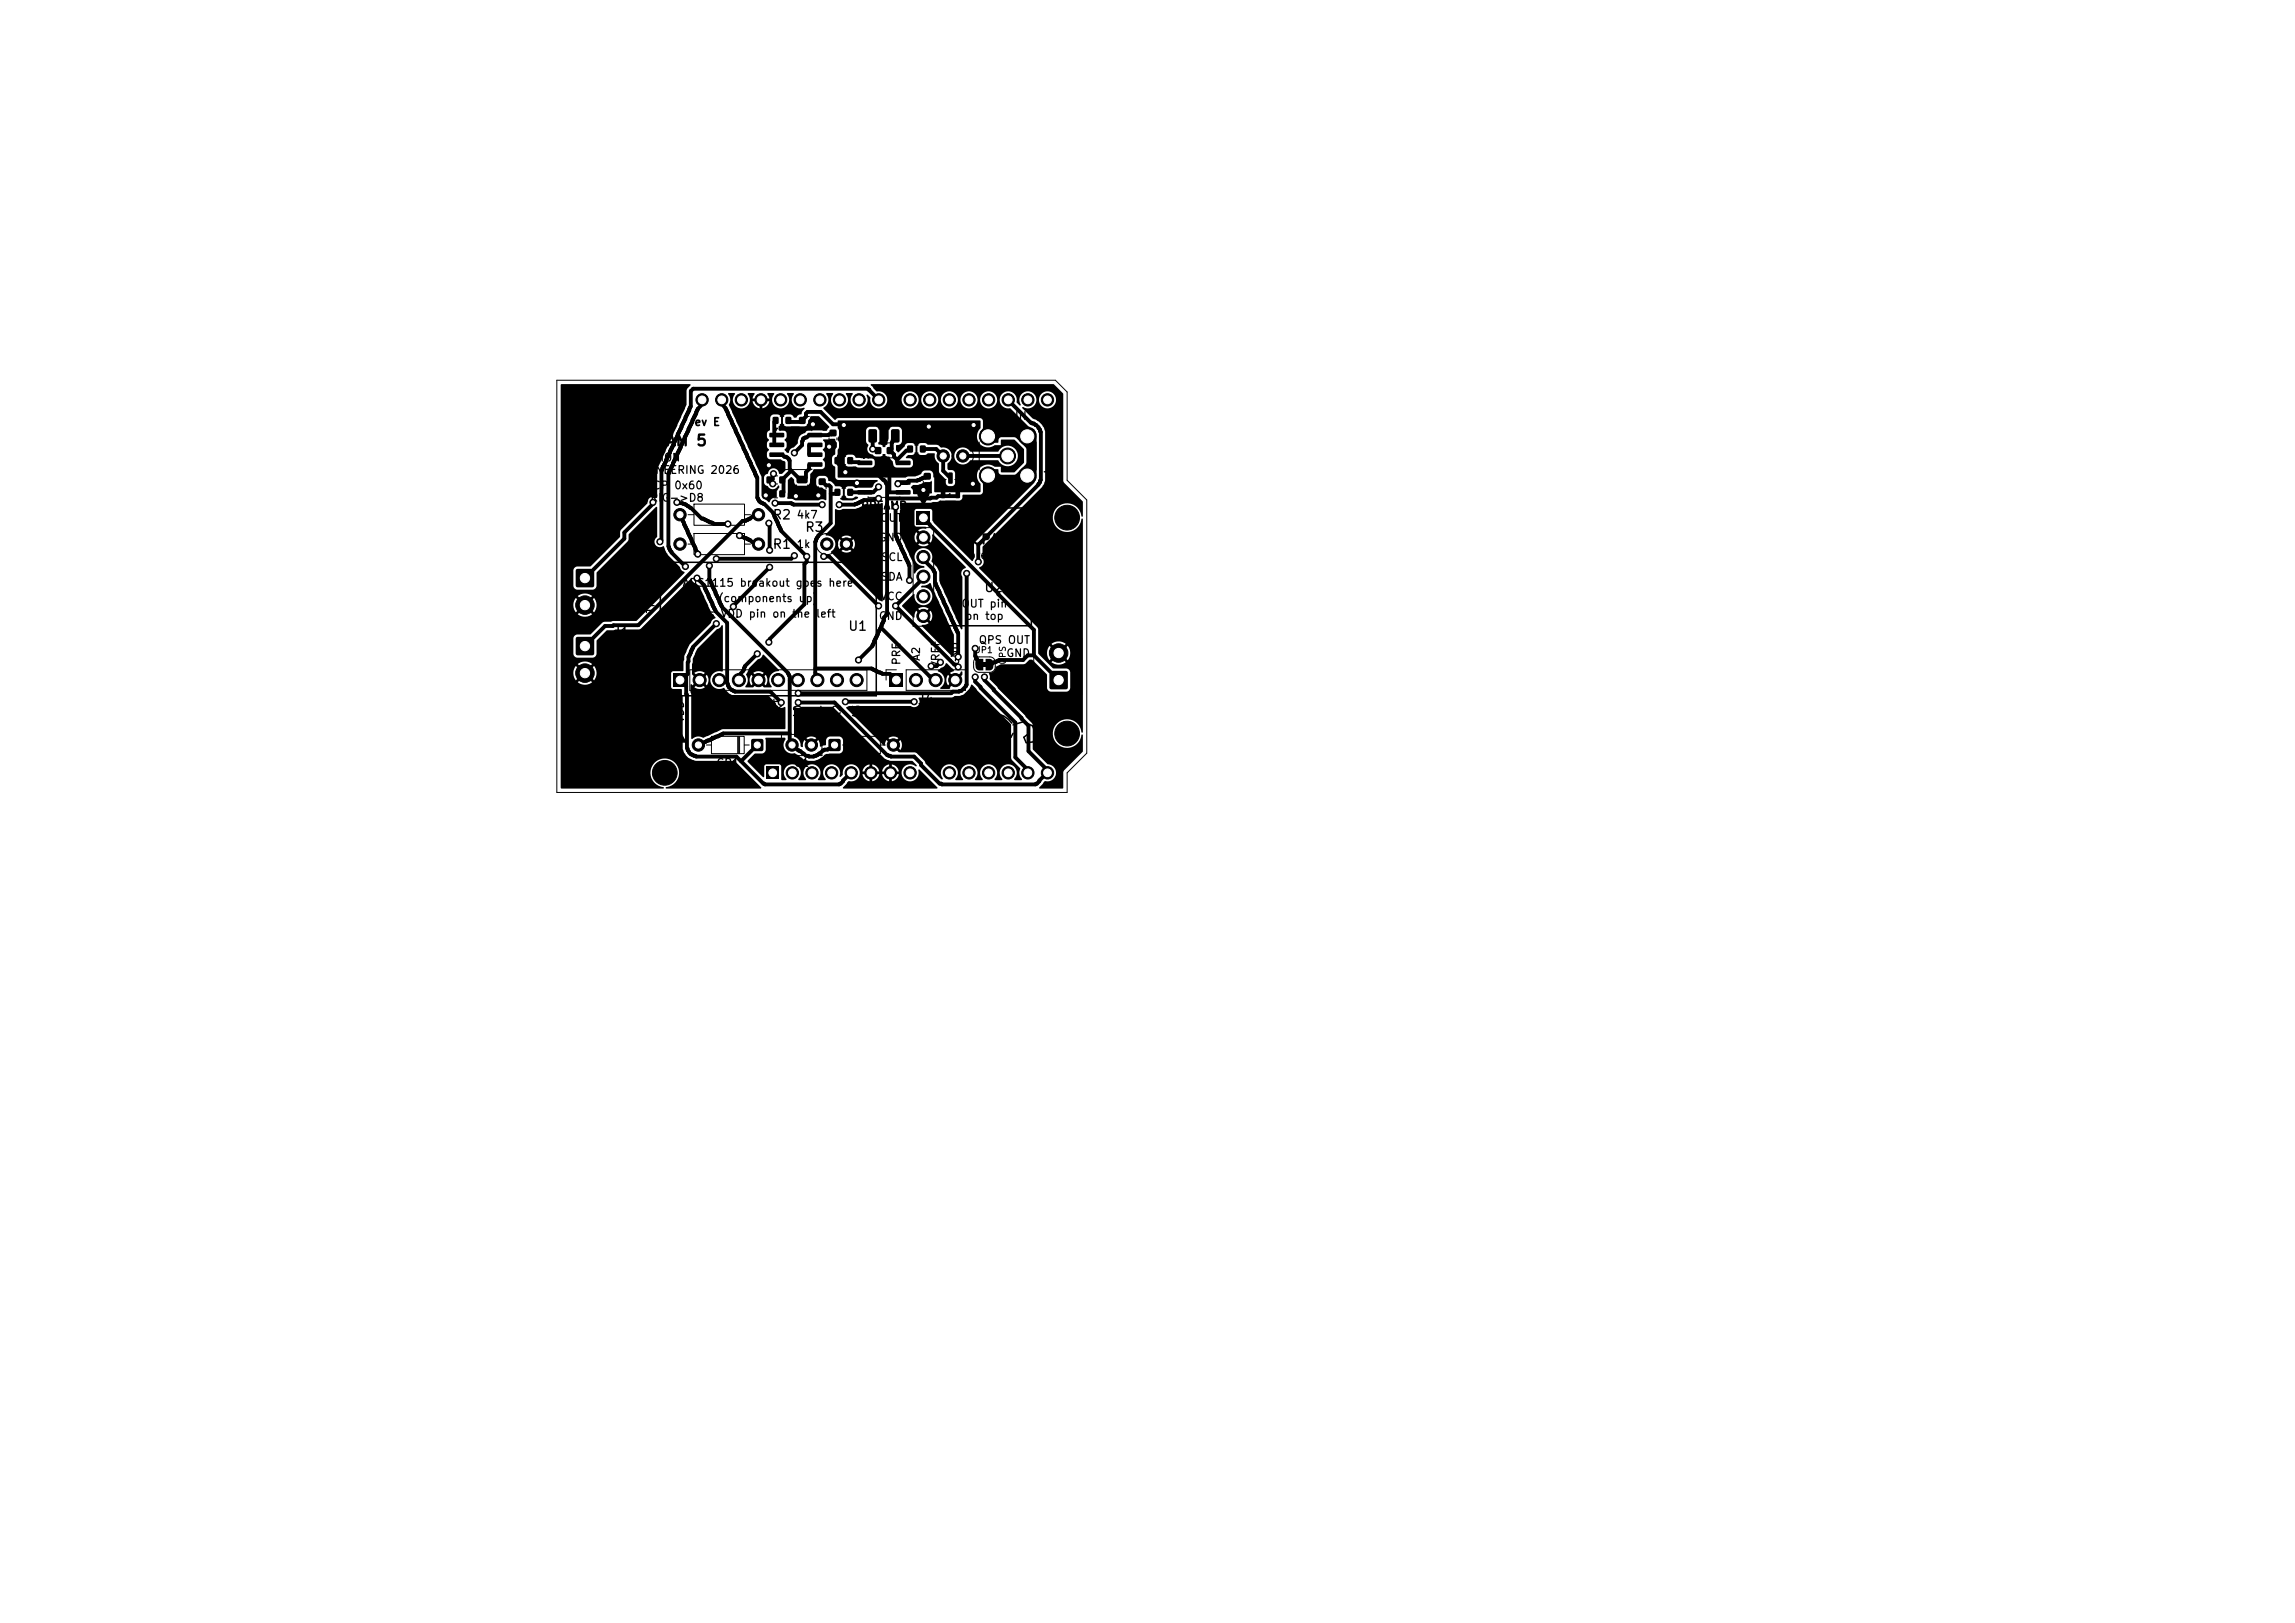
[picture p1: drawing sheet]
<svg xmlns="http://www.w3.org/2000/svg" width="297mm" height="210mm" viewBox="0 0 297 210" stroke-linecap="round" stroke-linejoin="round" font-family="sans-serif">
<defs><g id="words">
<text font-size="1.4" x="73.9" y="58.1">MIE1001 TEAM 5</text>
<g font-size="1.2">
<text x="134.9" y="61.4">J5</text>
<text x="99.9" y="71.3">R1</text>
<text x="99.9" y="67.5">R2</text>
<text x="104.1" y="69.1">R3</text>
<text x="124.3" y="70.7">MCP4725</text>
<text x="79.3" y="73.9">J3</text>
<text x="127.3" y="76.9">U2</text>
<text x="79.3" y="82.7">J1</text>
<text x="109.7" y="81.9">U1</text>
<text x="118.7" y="91.4">J4</text>
<text x="135.3" y="91.3">J2</text>
</g>
<g font-size="1">
<text x="73.8" y="55.4">simple DAQ shield</text>
<text x="74.5" y="60">DATA ACQUISITION</text>
<text x="89.2" y="55.4">rev E</text>
<text x="127.8" y="54.6">DET IN</text>
<text x="74.5" y="61.6">IMAGING ENGINEERING 2026</text>
<text x="83.3" y="63.6">MCP</text>
<text x="83.3" y="65.2">TRIG-&gt;D8</text>
<text x="87.2" y="63.6">0x60</text>
<text x="103" y="67.4">4k7</text>
<text x="103" y="71.2">1k</text>
<text x="108.1" y="69">100k</text>
<text x="111.3" y="66.2">PREAMP</text>
<text x="113.6" y="70.3">GND</text>
<text x="113.8" y="67.8">OUT</text>
<text x="88.3" y="76.2">ADS1115 breakout goes here</text>
<text x="113.8" y="77.9">VCC</text>
<text x="113.9" y="75.4">SDA</text>
<text x="113.9" y="72.8">SCL</text>
<text x="125.3" y="72.6">breakout</text>
<text x="85" y="79.5" transform="rotate(-90 85 79.5)">TRIG IN</text>
<text x="90.6" y="80.2">its VDD pin on the</text>
<text x="92.9" y="78.2">(components up)</text>
<text x="105.5" y="80.2">left</text>
<text x="113.6" y="80.5">GND</text>
<text x="124.3" y="78.9">OUT pin</text>
<text x="124.8" y="80.5">on top</text>
<text x="126.6" y="83.6">QPS OUT</text>
<text x="116.8" y="86.2" transform="rotate(-90 116.8 86.2)">PRE</text>
<text x="119.3" y="85.6" transform="rotate(-90 119.3 85.6)">A2</text>
<text x="121.8" y="86.5" transform="rotate(-90 121.8 86.5)">VREF</text>
<text x="124.4" y="86.2" transform="rotate(-90 124.4 86.2)">GND</text>
<text x="130.1" y="85.3">GND</text>
<text x="88.8" y="93.6" transform="rotate(-90 88.8 93.6)">VDD</text>
<text x="101.5" y="93.9" transform="rotate(-90 101.5 93.9)">ALRT</text>
<text x="104" y="93.1" transform="rotate(-90 104 93.1)">A0</text>
<text x="106.5" y="93.1" transform="rotate(-90 106.5 93.1)">A1</text>
<text x="107.4" y="95.4">K</text>
<text x="109.1" y="93.1" transform="rotate(-90 109.1 93.1)">A2</text>
<text x="111.6" y="93.1" transform="rotate(-90 111.6 93.1)">A3</text>
<text x="92.6" y="99.5">CR1</text>
<text x="97.4" y="99">K</text>
<text x="102.7" y="99.5">C1</text>
</g>
<g font-size=".8">
<text x="126.2" y="84.7">JP1</text>
<text x="130.4" y="88.5" transform="rotate(-90 130.4 88.5)">A2=QPS</text>
</g>
</g></defs>
<g fill="#000">
<path d="M72.6 49.7h16.8l-.6 .8v1.9l-3.7 8.3-.1 3.7a.8 .8 0 0 0-.8 0 .8 .8 0 0 0-.4 .8l-3.4 3.4-.2 .2v.7l-3.7 3.8h-1.8l-.3 .2-.2 .3v2a.53 .53 0 0 0 .5 .5h2l.3-.2 .2-.3v-1.8l4-4 .2-.2v-.7l3.6-3.5v.1v3.7a.75 .75 0 0 0-.2 1.1 .75 .75 0 0 0 1.1 .2l.6 1.1 1.5 1.6a.95 .95 0 0 0 .6 .6v.2l-6.2 6.1h-3.1l-.3 .1h-.8l-.2 .2-1.6 1.5-1.9 .1-.2 .2-.1 .2v2a.54 .54 0 0 0 .5 .5h2l.3-.2 .2-.3v-1.7l1.3-1.3h.9l.3-.1h3l.2-.2 6.5-6.4a.97 .97 0 0 0 .8 .6l.4 .5 1.1 2.5 .5 .9 .4 .5v.1a.85 .85 0 0 0-.6 .7l-2.7 2.7-.8 1.5-.1 1.9-1.3 .1-.2 .2v1.9l.2 .1 1 .1 .1 .1v.6l.1 .3 .1 6.8 .2 .4 .5 .6 .9 .5h5.1l3.4 3.4v.1h-12.3l-.1-.1 .1-.1a1.86 1.86 0 0 0 1.4-2.8 1.86 1.86 0 0 0-3.2 0 1.86 1.86 0 0 0 1.5 2.9v.1h-.1h-13.2v-15h1.6v.5l.3 .5 .7-.5 .1 .2-.5 .6a1.49 1.49 0 0 0 1.8 0l-.5-.6v-.1l.2-.1 .6 .5 .1-.1a1.49 1.49 0 0 0-.1-1.7l-.6 .5h-.1l-.1-.2 .5-.6a1.49 1.49 0 0 0-1.8 0l.5 .6-.1 .2h-.1l-.6-.5-.2 .3-.1 .5h-1.6v-8.8h1.6v.5l.3 .5 .7-.5 .1 .2-.5 .6 .1 .1a1.51 1.51 0 0 0 1.7-.1l-.5-.6v-.1l.2-.1 .6 .5 .1-.1a1.49 1.49 0 0 0-.1-1.7l-.6 .5-.2-.1v-.1l.5-.6a1.49 1.49 0 0 0-1.8 0l.5 .6-.1 .2h-.1l-.6-.5-.2 .3-.1 .5h-1.6zM94.2 50.9h.8l.1 .1a1.12 1.12 0 0 0 .1 1.5 1.12 1.12 0 0 0 1.5 0 1.12 1.12 0 0 0 .1-1.6h.1h.7l-.2 .7h.5l.1 .2-.1 .1h-.5l.1 .4 .4 .4 .4 .1v-.5h.3l.1 .5a1.09 1.09 0 0 0 .9-.9l-.6-.1v-.2h.6l-.3-.7h.8l.1 .1a1.12 1.12 0 0 0 .1 1.5 1.12 1.12 0 0 0 1.5 0 1.12 1.12 0 0 0 0-1.6h.1h.8a1.49 1.49 0 0 0-.1 1.4 1.19 1.19 0 0 0 1.5 .5v.1l-.2 .3-.2 .4a.7 .7 0 0 0-.7 .4h-.2l-.2-.2-.3-.2-.7 .1-.3 .3 .1 .9 .3 .3h1.9a.92 .92 0 0 0 .8-.2l.2-.2a.71 .71 0 0 1 .2-.7l.2-.2h1l1.3 1.4-.4 .4h-2.5l-.2 .3-.5 .3-.2 .2-.3 .5v.4l-.5 .5a.89 .89 0 0 0-.7 .7l-.2-.1-.3-.3 .3-.4v-.5l-.3-.4 .3-.4v-.6l-.4-.2h-.6v-.1v-.4l.3-.4-.1-.9-.3-.3h-.6a.49 .49 0 0 0-.4 .5l-.1 1.5-.2 .2-.2 .3 .1 .4 .2 .4-.2 .4v.5l.2 .4-.2 .4v.5l.1 .2 .2 .1h1.4l.6 .3v1.2l-.4 .4h-.3a.88 .88 0 0 0-1.1-.6l-.2 .2-.3 .4a.49 .49 0 0 0-.4 .5v.8l.4 .3a.79 .79 0 0 0 .7 .4 .79 .79 0 0 0 .7-.5l.1 .1v.2l-.3 .4v.9a.89 .89 0 0 0-.9 .6l-.9-.5-.1-.3-.1-2.6-4.2-9.2 .1-.2a1.11 1.11 0 0 0-.2-1.2zM99.6 56h1.8l.1 .1v.4l-.2 .1h-1.7v-.2zM99.6 57.3h1.8l.1 .1v.4l-.2 .1h-1.7v-.2zM99.6 58.6l1.8-.1 .1 .2v.3l-.2 .1h-1.7v-.1zM99.6 59.8h1.8l.1 .2v.3l-.2 .1h-1.7v-.1zM100 54h.7v.8h-.7zM100.2 55.4h.4l-.2 .3zM101.7 54h.7v.8h-.7zM103.4 54l.2-.1 .6 .1 .1 .2-.1 .6-.2 .1-.6-.1v-.1zM104.5 59.8h1.9v.2v.3l-.1 .1h-1.7l-.1-.1zM104.5 58.6l1.9-.1v.2v.3l-.1 .1h-1.7l-.1-.1z"/>
<path d="M104.5 57.3h1.9v.1v.4l-.1 .1h-1.7l-.1-.2zM104.5 56h1.9v.1v.4l-.1 .1h-1.7l-.1-.2zM105 54l.1-.1 .7 .1v.2v.6l-.2 .1-.6-.1-.1-.1zM108 59.2h.7v.8h-.7zM107.4 55.6h.1h.7l.1 .2-.1 .6-.1 .1-.7-.1-.1-.1zM107.4 57.2l.1-.1 .7 .1 .1 .2-.1 .6h-.1h-.7l-.1-.2zM106.5 56.9l1.5-.1 .3 .5v.5l-.2 .3v.6l-.3 .3-.1 .3v.7l.4 .4v1.3l.1 .3 .3 .1h5l.1 .1v.1l-.4 .3-.2 .3-.2 .2-2.1 .1-.4-.3h-.5a.49 .49 0 0 0-.5 .5v.7l.3 .3 .7 .1 .5-.2 .3 .1-.8 .3h-1.2l-.3-.1-.1-.1 .3-.3 .1-.2v-.7l-.2-.2-.2-.2h-.6l-.5-.5-.4-.2-.1-.4-.2-.2h-.8a.52 .52 0 0 0-.5 .5v.6l.2 .2 .2 .2h.4l.5 .3v1.2l-.1 .1h-.1a.83 .83 0 0 0-.8 0h-2.9l-.5-.2h-.6v-.1l.1-2.2 .4-.5 .4 .3v.6l.3 .2h1.3l.4-.2 .1-1.2 .4-.6 1.1-.1 .2-.1 .2-.3-.1-.4-.2-.4 .3-.4v-.5l-.3-.4 .3-.4v-.4zM109.7 59.2h.7v.8h-.7zM111 59.6h1.8l.1 .1v.4l-.1 .1h-1.8l-.1-.2zM111.6 59h.4l-.2 .3zM112.4 55.6l.8-.1 .3 .2v1.3l-.2 .3h-.7l-.2-.2v-1.3zM113.2 57.9l.2-.1 .6 .1 .1 .2-.1 .6-.1 .1-.7-.1v-.1z"/>
<path d="M114.8 57.9l.1-.1 .7 .1v.2v.6l-.2 .1-.6-.1-.1-.1zM115.9 59.6h1.9v.1v.4l-.1 .1h-1.7l-.1-.2zM115.4 55.6l.8-.1 .2 .2v1.3l-.1 .3h-.8l-.2-.2v-1.3zM117.4 57.7h.7v.8h-.7zM119.1 57.7h.7v.8h-.7zM108.4 54.4h18.4l.1 .1v.9a1.44 1.44 0 0 0-.1 2 1.44 1.44 0 0 0 1.9 .2h.8l.1-.7h1.7l1.2 1.2v1.7l-1.2 1.3h-1.7l-.1-.1v-.6h-.8a1.44 1.44 0 0 0-2 .3 1.44 1.44 0 0 0 .2 1.9l-.1 1.1h-5.8l-.1-.1v-1.8l-.1-.1-.1-.6-.3-.2h-.7a.67 .67 0 0 0-.5 .4l-.7 .3h-1l-.3 .2h-8.8v-2.5h.9v.6a.5 .5 0 0 0 .5 .5h.9l.3 .1h1.8l.4-.2v-.6l-.1-.3-.3-.1-2-.1-.2-.2-.3-.2-.7 .1-.3 .4h-.9v-1.1l.2-.4v-.6l-.2-.3v-.2l.2-.3v-.7h3.5v1.5l.3 .4a.84 .84 0 0 0 .6 1.3l.3 .2h.6l.5-.3 .3 .2 .2 .1a.34 .34 0 0 1 .4 .3l.2 .3 .1 .3a.48 .48 0 0 0 .4 .5l1.9-.1 .2-.3 .1-.4a.45 .45 0 0 0-.4-.4h-.5l-.1-.1 .3-.3h.5a.49 .49 0 0 0 .5-.5v-.6h.2v.7l.3 .3 .7 .1 .4-.2h.8l.1 .1a1.26 1.26 0 0 0 .5 1.2v1.1l.9 .9v.5l.2 .4h.6l.4-.2v-1.5a.45 .45 0 0 0-.4-.4h-.4l-.2-.1v-.7a1.38 1.38 0 0 0 .6-1.1h.3v.2a1.14 1.14 0 0 0 .9 1 1.14 1.14 0 0 0 1.2-.5h3.6a1.34 1.34 0 0 0 2 .4 1.34 1.34 0 0 0 0-2.1 1.34 1.34 0 0 0-2 .5h-3.6a1.14 1.14 0 0 0-1.2-.5 1.14 1.14 0 0 0-.9 1h-.3l-.1-.2a1.2 1.2 0 0 0-1.4-.8l-.3-.3-1.3-.1-.4-.2-.7 .1-.3 .4h-.2l-.3-.4-.7-.1a.64 .64 0 0 0-.5 .5l-.8 .7-.3-.3 .1-.6a.58 .58 0 0 0 .7-.5v-1.5l-.1-.2-.3-.2h-.9l-.3 .3-.1 1.2-.2 .8-.4 .3-.3-.2-.4-.1 .1-.4v-1.4l-.1-.2-.2-.2-1-.1-.3 .2-.1 .3h-3.5l-.2-.3zM106.9 50.9h.8l.1 .1a1.12 1.12 0 0 0 .1 1.5 1.12 1.12 0 0 0 1.5 0 1.12 1.12 0 0 0 .1-1.6h.1h.7a1.49 1.49 0 0 0-.1 1.4 1.13 1.13 0 0 0 1.6 .4 1.13 1.13 0 0 0 .3-1.6h.2l.3 .3a1.12 1.12 0 0 0 1 1.4 1.12 1.12 0 0 0 1.2-1.1h1.9v.1a1.1 1.1 0 0 0 1.2 1 1.1 1.1 0 0 0 1-1.1h.3v.1a1.1 1.1 0 0 0 1.2 1 1.1 1.1 0 0 0 1-1.1h.4v.1a1.1 1.1 0 0 0 1.1 1 1.1 1.1 0 0 0 1.1-1.1h.3v.1a1.1 1.1 0 0 0 1.2 1 1.1 1.1 0 0 0 1-1.1h.3v.1a1.1 1.1 0 0 0 1.7 .9 1.1 1.1 0 0 0 0-1.9 1.1 1.1 0 0 0-1.7 .9h-.3v-.2a1.1 1.1 0 0 0-1.2-.9 1.1 1.1 0 0 0-1 1.1h-.3l-.1-.2a1.1 1.1 0 0 0-1.1-.9 1.1 1.1 0 0 0-1 1.1h-.4v-.2a1.1 1.1 0 0 0-1.2-.9 1.1 1.1 0 0 0-1 1.1h-.3v-.2a1.1 1.1 0 0 0-1.2-.9 1.1 1.1 0 0 0-1 1.1h-1.9v-.2a1.19 1.19 0 0 0-1.4-.9l-.7-.7v-.2h23.7l1.2 1.3v11.2l.1 .3 2.4 2.4v1.9l-.1 .1-.1-.1a1.86 1.86 0 0 0-2.8-1.4 1.86 1.86 0 0 0 0 3.2 1.86 1.86 0 0 0 2.9-1.5h.1v.1v27.5l-.1 .1a1.85 1.85 0 0 0-2.6-1.6 1.85 1.85 0 0 0-.6 2.9 1.85 1.85 0 0 0 3-.4l.1-.6 .2-.1v.1v2.1l-2.5 2.6v2.2h-3.1v-.1l.6-.7 .2-.1a1.12 1.12 0 0 0 1.4-1 1.12 1.12 0 0 0-1.2-1.2l-1.8-1.9v-3.2l-.2-.2-5.4-5.7-.1-.6a.14 .14 0 0 1 0-.2 .14 .14 0 0 1 .2-.1 1.15 1.15 0 0 0 .7-.8l.7-.2h2.9l.2-.2 .5-.4h.4l1.9 1.9v1.7a.54 .54 0 0 0 .5 .5h2.1l.2-.2 .2-.3v-2l-.2-.3-.3-.2h-1.7l-1.9-1.9v-.2h1.1v.5l.3 .5 .6-.5h.1l.1 .2-.5 .6 .1 .1a1.49 1.49 0 0 0 1.7-.1l-.5-.6v-.1l.2-.1 .6 .5 .1-.1a1.49 1.49 0 0 0-.1-1.7l-.6 .5-.2-.1v-.1l.5-.6a1.49 1.49 0 0 0-1.8 0l.5 .6-.1 .2h-.1l-.6-.5-.2 .3-.1 .5h-1.1v-3l-.2-.2-4.4-4.5-3.1-3.2a.8 .8 0 0 0 .5-1.3v-1.5l7.6-7.7 .4-.7v-6.6l-.4-.7-.4-.4-.8-.5-1.3-1.4h.1l.2 .1a1.1 1.1 0 0 0 1.5-1.1h.4v.1a1.1 1.1 0 0 0 1.6 .9 1.1 1.1 0 0 0 0-1.9 1.1 1.1 0 0 0-1.6 .9h-.4v-.2a1.12 1.12 0 0 0-1.6-.8 1.12 1.12 0 0 0-.4 1.7l-.1 .1-.4-.4a1.13 1.13 0 0 0-1-1.5 1.13 1.13 0 0 0-1.2 1.3 1.13 1.13 0 0 0 1.4 1l2.3 2.2 .7 .4 .3 .6v5.7l-.2 .7-7.7 7.7-.2 .2v1.8l-.1 .4h-.2l-4.8-4.9-.2-.4v-1.2l-.2-.2h-2l-.2 .2 .1 1.9 .2 .2h1.1a.14 .14 0 0 1 .2 .1 .14 .14 0 0 1-.1 .1h-.6l-.4 .2 .4 .4-.1 .3-.5-.4a1.14 1.14 0 0 0 0 1.3l.4-.4h.1l.1 .2-.4 .5a1.14 1.14 0 0 0 1.4 0l-.4-.5 .1-.2h.1l.4 .4a1.14 1.14 0 0 0 .2-.9l.1-.2 .1 .1 4.2 4.1v.2a.75 .75 0 0 0-.5 1.2v6.6l-.1 .1-.2-.4-2.5-5.5-.1-.4-.1-1.2-.3-.5-.6-.7a1.18 1.18 0 0 0-.7-1.7 1.18 1.18 0 0 0-1.6 1 1.18 1.18 0 0 0 1.3 1.3v.1a1.41 1.41 0 0 0-1.2 .8l-.1-.1v-1l-.2-.4-1.6-3.6v-3.1a.91 .91 0 0 0 0-.9h.1h3.9l.8-.1 .4-.2h2.5l.3-.3 .1-.5h2.3l.2-.1 .1-.3v-1l-.3-.5v-1.1l.2-.3a1.13 1.13 0 0 1 1.4-.1l.7 .1 .1 .5 .2 .2h1.8l.2-.1 1.3-1.4v-1.8l-.1-.2-1.3-1.3h-1.9a.47 .47 0 0 0-.3 .6l-.1 .1h-.4a1.34 1.34 0 0 1-1.6 0l-.2-.3v-1.1l.3-.4v-1l-.1-.3-.2-.1h-18.4l-.4 .2-1.5-1.4v-.2a1.16 1.16 0 0 0 .3-1.8zM74.6 73.7l.2-.1h1.8l.2 .1 .1 .2v1.9l-.1 .1-.2 .1h-1.8l-.2-.1-.1-.1v-1.9zM99.2 61.7h.7v.8h-.7zM99.2 63.5h.7v.8h-.7zM100.9 61.7h.7v.8h-.7zM100.9 63.5h.7v.8h-.7z"/>
<path d="M103.1 61.6h.2h1.1l.1 .2v.6l-.2 .2-1.1-.1-.1-.2zM103.1 63.5h.2h1.1l.1 .2v.6l-.2 .2-1.1-.1-.1-.2zM106 61.9h.2h.6l.1 .2-.1 .6-.2 .1-.6-.1-.1-.1zM106 63.5l.2-.1 .6 .1 .1 .2-.1 .6h-.2h-.6l-.1-.2zM108 63.3h.7v.8h-.7zM109.7 63.3h.7v.8h-.7zM111 60.9h1.8l.1 .1v.4l-.1 .1h-1.8l-.1-.2zM111 62.2l1.8-.1 .1 .2v.3l-.1 .1h-1.8l-.1-.1zM111 63.4h1.8l.1 .2v.3l-.1 .1h-1.8l-.1-.1zM108.1 65.9h.1a.83 .83 0 0 0 .9 0h1.6l1.3-.6h1.2l1-.2v12.7l-.5-.1-6.2-6.3a1.33 1.33 0 0 0 .6-1.1h.3l.1 .4 .1 .3 .5-.4 .2 .2-.4 .5a1.09 1.09 0 0 0 1.3 0l-.4-.4v-.2l.2-.1 .4 .4a1.08 1.08 0 0 0 0-1.2l-.4 .4-.2-.1v-.2l.4-.4a1.09 1.09 0 0 0-1.3 0l.4 .4v.2l-.2 .1-.5-.4-.2 .5h-.3a1.21 1.21 0 0 0-1.3-1l.1-.2 1.1-1.2zM115.9 63.4h1.9v.2v.3l-.1 .1h-1.7l-.1-.1zM115.9 62.2l1.9-.1v.2v.3l-.1 .1h-1.7l-.1-.1z"/>
<path d="M115.9 60.9h1.9v.1v.4l-.1 .1h-1.7l-.1-.2zM118.6 66.2h1.8v1.7h-1.8zM118.8 64h1.4l-.7 1.3zM119.6 61.2h.1h.7l.1 .2-.1 .6-.2 .1-.6-.1-.1-.1zM119.6 62.8l.1-.1 .7 .1 .1 .2-.1 .6h-.2h-.6l-.1-.2zM118.2 76.9h.1a1.18 1.18 0 0 0 1.1 1.4 1.18 1.18 0 0 0 1.3-1.2 1.18 1.18 0 0 0-1.5-1.1l.1-.2 .5-.1 .4-.2a.18 .18 0 0 1 .3 0 .18 .18 0 0 1 0 .2l2.9 6.4v2.4l-.1 .4h-.2l-3.8-3.9 .1-.2h.4l.4-.2-.4-.4 .1-.2 .5 .4 .1-.1a1.14 1.14 0 0 0-.1-1.3l-.4 .4h-.1l-.1-.2 .4-.4-.1-.1a1.14 1.14 0 0 0-1.3 .1l.4 .5-.2 .1-.4-.4-.2 .4v.4l-.2 .1-1.5-1.5 .1-.1zM117.9 63l.3-.2h.6l.9-.4 .8-.1 .1 .1v1.4l-.5 .1h-1.9l-.1-.6-.2-.2zM121.8 63h.4l.1 .1 .1 1.2-.1 .2h-.4l-.1-.1zM122.7 61.2l.5-.1 .1 .1v1.3l-.1 .1h-.4l-.1-.1zM122.6 64.1l.3-.2v.4zM123.7 63h.4l.1 .1 .1 1.2-.1 .2h-.4l-.1-.1zM74.6 82.5l.2-.1h1.8l.2 .1 .1 .2v1.9l-.1 .1-.2 .1h-1.8l-.2-.1-.1-.1v-1.9z"/>
<path d="M88 94.7l.7 1.3h-1.4zM87.1 87.2h1.8v1.7h-1.8zM90.3 83.9l2.4-2.5 .4-.2 .3-.3h.1v5.9l-.1 .1a1.17 1.17 0 0 0-1.4 1.3 1.17 1.17 0 0 0 1.7 .8l.7 .7 .5 .3 4.5 .1 1 .9a.76 .76 0 0 0 1.2 .5v.1v2.7h-8.1l-2.4 1.2a1.4 1.4 0 0 0-1.6 .1v-.1v-5.7l-.1-.3v-.9l.1-.1 .1 .2 .5-.4 .2 .2-.4 .4 .2 .2a1.14 1.14 0 0 0 1.1-.2l-.4-.4 .1-.2h.2l.4 .4a1.14 1.14 0 0 0 0-1.4l-.5 .4-.2-.1v-.1l.4-.4a1.14 1.14 0 0 0-1.3 0l.4 .4-.2 .2-.5-.5v-1.2l.1-.8zM97.3 95.7l.1-.1 1.3 .1 .1 .2-.1 1.2-.2 .1-1.2-.1-.1-.1zM98 85.3h.1a.88 .88 0 0 0 .6-.6l2.1 2v.1a1.21 1.21 0 0 0-1.2 .7 1.21 1.21 0 0 0 .3 1.4h-.1h-.9l-.5-.5 .3-.1 .4 .4a1.14 1.14 0 0 0 0-1.4l-.4 .4-.2-.1v-.1l.3-.4a1.14 1.14 0 0 0-1.3 0l.4 .4v.1l-.2 .1-.5-.4a1.14 1.14 0 0 0 0 1.4l.5-.4 .2 .1-.4 .5h-.9l-.2-.1a1.37 1.37 0 0 0 .2-1.6l.4-.8zM99.2 99.2h1.6v1.6h-1.6zM107.3 95.7l.1-.1 1.3 .1 .1 .2-.1 1.2-.2 .1-1.2-.1-.1-.1zM102.8 91.5a1.1 1.1 0 0 0 1 0h4l6.7 6.6 .7 .4h2.8l.6 .5a.11 .11 0 0 1 0 .2 .11 .11 0 0 1-.2-.1 1.1 1.1 0 0 0-1.7 .6 1.1 1.1 0 0 0 1.1 1.4 1.1 1.1 0 0 0 1-1.4l.2-.1 2.3 2.3v.1h-12.2v-.1l.8-.8a1.1 1.1 0 0 0 1.3-1.3l1 .1-.1 .3h-.5a1.09 1.09 0 0 0 .9 .9l.1-.6 .3 .1v.5l.4-.2 .3-.3 .2-.4h-.6l.1-.4 1.4 .1v.3h-.5a1.09 1.09 0 0 0 .9 .9v-.6l.3 .1v.5l.6-.3 .2-.2 .1-.4h-.5v-.3l.5-.1a1.09 1.09 0 0 0-.9-.9v.5l-.1 .1-.2-.1v-.5l-.3 .1a1.09 1.09 0 0 0-.6 .8h-.4v-.1a1.09 1.09 0 0 0-.9-.8v.5l-.1 .1-.3-.1v-.5l-.2 .1a1.09 1.09 0 0 0-.7 .8h-.4v-.1a1.13 1.13 0 0 0-1.3-.8 1.13 1.13 0 0 0-.9 1.4l-.2 .2h-.2a1.12 1.12 0 0 0-1.2-1.6 1.12 1.12 0 0 0-.5 2h-.1h-.9l-.1-.1a1.12 1.12 0 0 0 0-1.6 1.12 1.12 0 0 0-1.6 .1 1.12 1.12 0 0 0 .1 1.6h-.1h-.8l-.1-.1a1.12 1.12 0 0 0 0-1.6 1.12 1.12 0 0 0-1.6 .1 1.12 1.12 0 0 0 .1 1.6h-.1h-.6v-1.7l-.1-.3h-2l-.1 .2v1.4l-.1 .1-2.1-2.1 1-1h1l.2-.2 .2-.3v-1.5h2.4l.1 .1a1.6 1.6 0 0 0 0 1.4 1.11 1.11 0 0 0 1.2 .5l.9 .5a1.37 1.37 0 0 0 .9 .5h.8l.4-.2 1.1-.7 1.7-.1 .3-.2 .2-.3v-1.2l-.2-.3-.3-.2h-1.2l-.3 .2a.94 .94 0 0 0-.2 .8v.1l-.7 .2-.3-.8-.5 .4-.2-.2 .4-.5a1.09 1.09 0 0 0-1.2 0l.4 .5-.2 .2-.5-.4-.2 .3v.6l-.3-.1a1.46 1.46 0 0 0-.8-1.3zM115.1 87.2h1.7v1.7h-1.7zM121.4 86.7l.4-.3a.88 .88 0 0 0 .6-.6l.9 .7 .1 .2v.2l-.5 .2 .4 .4-.1 .2h-.1l-.4-.4a1.13 1.13 0 0 0 0 1.4l.4-.4 .2 .1-.4 .7h-1.1l-.1-.1a1.23 1.23 0 0 0 .5-1.2 1.23 1.23 0 0 0-.8-1zM124.3 86.9h.2v.4l-.4 .4-.2-.2 .4-.4zM109.5 91.5l.4-.1h7.9a.74 .74 0 0 0 1-.1 .74 .74 0 0 0 .1-1h.1h4.2l.4-.2h.6l.5-.3 .7-.7 .3-.5h.1l5 5.1v4.4l.2 .2 1 1.1a1.38 1.38 0 0 0 .3 1.5h-.1h-.9l-.1-.1a1.12 1.12 0 0 0 0-1.6 1.12 1.12 0 0 0-1.6 .1 1.12 1.12 0 0 0 .1 1.6h-.1h-.8l-.1-.1a1.12 1.12 0 0 0 0-1.6 1.12 1.12 0 0 0-1.6 .1 1.12 1.12 0 0 0 .1 1.6h-.1h-.8l-.1-.1a1.12 1.12 0 0 0-.1-1.6 1.12 1.12 0 0 0-1.6 .1 1.12 1.12 0 0 0 .1 1.6h-.1h-.8l-.1-.1a1.12 1.12 0 0 0 0-1.6 1.12 1.12 0 0 0-1.6 0 1.12 1.12 0 0 0 0 1.6h-.2l-2-2-.2-.3-1-1-.2-.2h-2.1l-.5-.5 .2-.2 .5 .4h.1a1.09 1.09 0 0 0-.1-1.2l-.5 .4-.1-.1-.1-.2 .5-.4a1.09 1.09 0 0 0-1.3 0l.4 .5-.2 .2-.5-.4-.2 .6-.1 .1-4.9-4.8z"/>
<path d="M126.4 85.4l.3-.1h.5v1.5l-.5-.1-.3-.1-.2-.3 .1-.6zM127.2 85.7h.4v.6h-.4zM127.5 85.3h.7l.3 .3v.7l-.1 .3-.2 .1-.7 .1zM135.9 86.9l.1-.1h1.9l.2 .1 .1 .2v1.9l-.1 .1-.2 .1h-1.9l-.1-.1-.1-.1v-1.9z"/>
</g>
<g fill="#000" stroke="#000" stroke-width=".13">
<circle cx="90.9" cy="51.7" r=".8"/>
<circle cx="93.4" cy="51.7" r=".8"/>
<circle cx="95.9" cy="51.7" r=".8"/>
<circle cx="98.5" cy="51.7" r=".8"/>
<circle cx="101" cy="51.7" r=".8"/>
<circle cx="102.8" cy="58.6" r=".4"/>
<circle cx="103.6" cy="51.7" r=".8"/>
<circle cx="105.2" cy="54.9" r=".4"/>
<circle cx="106.1" cy="51.7" r=".8"/>
<circle cx="107.3" cy="57.8" r=".4"/>
<circle cx="108.6" cy="51.7" r=".8"/>
<circle cx="109.2" cy="55" r=".4"/>
<circle cx="111.2" cy="51.7" r=".8"/>
<circle cx="112.9" cy="58.1" r=".4"/>
<circle cx="113.7" cy="51.7" r=".8"/>
<circle cx="117.8" cy="51.7" r=".8"/>
<circle cx="120.2" cy="55.2" r=".4"/>
<circle cx="120.3" cy="51.7" r=".8"/>
<circle cx="122.1" cy="59" r=".8"/>
<circle cx="122.9" cy="51.7" r=".8"/>
<circle cx="124.6" cy="59" r=".8"/>
<circle cx="125.4" cy="51.7" r=".8"/>
<circle cx="126" cy="55" r=".4"/>
<circle cx="127.9" cy="56.5" r="1.13"/>
<circle cx="127.9" cy="51.7" r=".8"/>
<circle cx="130.4" cy="59" r="1.03"/>
<circle cx="130.5" cy="51.7" r=".8"/>
<circle cx="132.9" cy="56.5" r="1.13"/>
<circle cx="133" cy="51.7" r=".8"/>
<circle cx="135.6" cy="51.7" r=".8"/>
<circle cx="75.7" cy="78.3" r="1.2"/>
<circle cx="84.5" cy="65" r=".4"/>
<circle cx="85.4" cy="70.1" r=".4"/>
<circle cx="87.6" cy="65" r=".4"/>
<circle cx="88" cy="70.4" r=".8"/>
<circle cx="88" cy="66.6" r=".8"/>
<circle cx="88.7" cy="73.3" r=".4"/>
<circle cx="90.2" cy="74.8" r=".4"/>
<circle cx="90.3" cy="71.7" r=".4"/>
<circle cx="91.8" cy="73.2" r=".4"/>
<circle cx="92.7" cy="72.3" r=".4"/>
<circle cx="94.2" cy="67.8" r=".4"/>
<circle cx="94.9" cy="78.5" r=".4"/>
<circle cx="95.7" cy="69.3" r=".4"/>
<circle cx="98.2" cy="70.4" r=".8"/>
<circle cx="98.2" cy="66.6" r=".8"/>
<circle cx="99.1" cy="64.1" r=".4"/>
<circle cx="99.5" cy="67.7" r=".4"/>
<circle cx="99.5" cy="60.2" r=".4"/>
<circle cx="99.6" cy="73.4" r=".4"/>
<circle cx="99.6" cy="71.2" r=".4"/>
<circle cx="100" cy="62.6" r=".4"/>
<circle cx="100.1" cy="61.3" r=".4"/>
<circle cx="100.3" cy="65.1" r=".4"/>
<circle cx="102.8" cy="71.9" r=".4"/>
<circle cx="103" cy="64.2" r=".4"/>
<circle cx="104.4" cy="72" r=".4"/>
<circle cx="105.9" cy="64.1" r=".4"/>
<circle cx="106.4" cy="65.3" r=".4"/>
<circle cx="106.6" cy="72" r=".4"/>
<circle cx="107" cy="70.4" r=".8"/>
<circle cx="108.6" cy="65.3" r=".4"/>
<circle cx="109.4" cy="61.1" r=".4"/>
<circle cx="109.5" cy="70.4" r=".8"/>
<circle cx="110.9" cy="62.5" r=".4"/>
<circle cx="113.7" cy="63" r=".4"/>
<circle cx="113.7" cy="78.4" r=".4"/>
<circle cx="113.7" cy="64.5" r=".4"/>
<circle cx="115.9" cy="78.4" r=".4"/>
<circle cx="115.9" cy="65.6" r=".4"/>
<circle cx="116.2" cy="62.6" r=".4"/>
<circle cx="117.7" cy="75.1" r=".4"/>
<circle cx="119.5" cy="77.2" r=".85"/>
<circle cx="119.5" cy="72.1" r=".85"/>
<circle cx="119.5" cy="74.6" r=".85"/>
<circle cx="119.5" cy="79.7" r=".85"/>
<circle cx="119.5" cy="69.5" r=".85"/>
<circle cx="119.5" cy="63.4" r=".4"/>
<circle cx="125.1" cy="74.2" r=".4"/>
<circle cx="125.9" cy="62.6" r=".4"/>
<circle cx="126.6" cy="72.7" r=".4"/>
<circle cx="127.9" cy="61.5" r="1.13"/>
<circle cx="132.9" cy="61.5" r="1.13"/>
<circle cx="138.1" cy="67" r="1.6"/>
<circle cx="75.7" cy="87.1" r="1.2"/>
<circle cx="90.4" cy="96.4" r=".8"/>
<circle cx="90.5" cy="88" r=".85"/>
<circle cx="92.7" cy="80.7" r=".4"/>
<circle cx="93.1" cy="88" r=".85"/>
<circle cx="95.6" cy="88" r=".85"/>
<circle cx="98" cy="84.6" r=".4"/>
<circle cx="98.2" cy="88" r=".85"/>
<circle cx="99.5" cy="83.1" r=".4"/>
<circle cx="100.7" cy="88" r=".85"/>
<circle cx="101.1" cy="90.9" r=".4"/>
<circle cx="102.5" cy="96.4" r=".8"/>
<circle cx="102.5" cy="100" r=".8"/>
<circle cx="103.2" cy="88" r=".85"/>
<circle cx="103.3" cy="89.7" r=".4"/>
<circle cx="103.3" cy="90.9" r=".4"/>
<circle cx="105" cy="96.4" r=".8"/>
<circle cx="105.1" cy="100" r=".8"/>
<circle cx="105.8" cy="88" r=".85"/>
<circle cx="107.6" cy="100" r=".8"/>
<circle cx="108.3" cy="88" r=".85"/>
<circle cx="109.4" cy="90.8" r=".4"/>
<circle cx="110.2" cy="100" r=".8"/>
<circle cx="110.9" cy="88" r=".85"/>
<circle cx="111.1" cy="85.4" r=".4"/>
<circle cx="112.7" cy="100" r=".8"/>
<circle cx="115.2" cy="100" r=".8"/>
<circle cx="115.6" cy="96.4" r=".8"/>
<circle cx="117.8" cy="100" r=".8"/>
<circle cx="118.3" cy="90.8" r=".4"/>
<circle cx="118.5" cy="88" r=".85"/>
<circle cx="119.4" cy="93.8" r=".4"/>
<circle cx="120.5" cy="86.2" r=".4"/>
<circle cx="121.1" cy="88" r=".85"/>
<circle cx="121.6" cy="93.2" r=".32"/>
<circle cx="121.7" cy="85.7" r=".4"/>
<circle cx="122.9" cy="100" r=".8"/>
<circle cx="123.6" cy="88" r=".85"/>
<circle cx="124" cy="85" r=".4"/>
<circle cx="124" cy="86.3" r=".4"/>
<circle cx="125.4" cy="100" r=".8"/>
<circle cx="126.2" cy="83.9" r=".4"/>
<circle cx="126.2" cy="87.6" r=".4"/>
<circle cx="127.4" cy="87.6" r=".4"/>
<circle cx="127.9" cy="100" r=".8"/>
<circle cx="130.5" cy="100" r=".8"/>
<circle cx="133" cy="100" r=".8"/>
<circle cx="135.6" cy="100" r=".8"/>
<circle cx="137" cy="84.5" r="1.2"/>
<circle cx="138.1" cy="94.9" r="1.6"/>
<circle cx="86" cy="100" r="1.6"/>
</g>
<g fill="none" stroke="#000" stroke-width=".5">
<path d="M90.7 52.5l-.4 .4-.2 .4v.2l-.5 .9v.2l-.5 .9v.2l-.5 .9v.2l-.5 .9v.2l-.5 .9v.2l-1.1 2.3v9.4l.4 .8 1.8 1.8M93.6 52.5l.3 .3 .3 .6v.2l.5 .9v.2l.5 .9v.2l.5 .9v.2l.5 .9v.2l.5 .9v.2l1.3 2.7v2.6l.2 .4 .2 .2 .5 .2 1.2 1.2 .1 .4 .5 .9v.2l.4 .8 3.3 3.3v.7l-.3 .3v5.2l-4.5 4.5-.1 .4M100.2 54.6v2.9M101.3 58.9l.8 .5 .1 .2v1.1l1.1 1.1M102.2 54.6h1.4M104 54.2l.3-.3v-.4l.2-.2h1.7l1.6 1.6h.8l.3 .3v3.3l-.4 .7v.8l1.4 1.4 3.8 .1 .9 .8 .2 .4v16.7l-.4 .5v.4l-.3 .5-.1 .4M104.7 57.6v1.2M105.2 54.6v.3M107.3 57.8h.3M107.6 56.2h-.3l-.1 .1h-2.5l-.3 .3h-.2a.35 .35 0 0 0-.3 .4l-.1 .1v.5l-1 1M110.2 59.8h1M112.9 56.4v1.7l.7 .2"/>
<path d="M113.2 51.2l-.7-.7v-.1l-.2-.1h-22.6l-.3 .3v2l-3.8 8.3v9l-.2 .2M115.4 58.5l.3 .3v.3l.4 .4M115.5 57l-.1 .3v.8M116.1 59.5v.3M117.6 58.3h-.3l-1.2 1.2M119.4 58.1h1.8l.9 .9v1.9l.9 1M124.6 59h5.8M131 52.3l2.4 2.4 .4 .1 .3 .2 .5 .6 .1 .3v6.2l-.3 .6-7.8 7.8v2.2M84.5 65v.2l-3.7 3.7v.8l-4 4M87.6 65l.1 .1h.6l.5 .2 .6 .4 1.4 1.4h.2l.9 .5h.2l.3 .2h1.8M88.3 67.3l2 4.4M90.2 74.8l.9 .9 .1 .4 .5 .9v.2l.5 .9v.2l.4 .8 1.5 1.5v7.8l.2 .5 .4 .4 .4 .2h4.6l1.4 1.4"/>
<path d="M91.8 73.2v1.8l.3 .5v.2l.5 .9v.2l.5 .9v.2l.3 .6 8.6 8.6 .2 .4v8.2M95.7 69.3l1.4 .6 .3 .3M97.4 66.8l-.3 .3-.6 .3h-.4l-13.5 13.5h-3.2l-.1 .1h-1l-1.5 1.5M99.1 64.1h.3M99.5 67.7l.1 .1v3.4M99.5 60.2h.3M99.6 73.4l-1.9 1.9v.3l-2.8 2.8v.1M100.1 61.3l-.1 .7-.3 .3 .3 .3M100.3 65.1h2.1l.3 .2h3.7M102.4 60.9l-1 1v1.8M102.8 71.9l-.4 .4h-9.7M103 64.2h.3"/>
<path d="M104.7 60.2v.5l-.4 .4v.7M105.9 64.1h.3M106.6 62.5l.3 .3h.4l.2 .2v4.7l-1.6 1.6-.4 .8v17l.1 .1M106.6 72h.7l6.4 6.4M107.5 63.9h.7M110.9 62.5h.3M111.9 61.2h5M113.7 64.5l-.6 .2h-1.3l-1.2 .6h-2M113.7 63l-.7 .7h-3M115.1 61.2v2.5h1.8M115.9 65.6v3.7l1.8 3.9v1.9M119 75.3l-3.1 3.1 7.6 7.6h.2l.3 .3"/>
<path d="M119.5 63.4h.3M119.8 61.8h-.3l-.8 .4h-1.1l-.3 .3h-1.1v.1M119.9 72.8l.9 .9 .2 .4v1.3l.1 .3 .5 .9v.2l.5 .9v.2l.5 .9v.2l1.4 2.9v3.1M120.3 67.8v.1l13.5 13.6v3.3M123.9 64.2h-2.5l-.2 .2h-.7l-.1 .1h-5.6M125.1 74.2v14.4l-.7 .8-.3 .1h-.8l-.2 .2h-19.8M92.7 80.7l-3 3-.6 1.3v.6l-.1 .1v1.5l-.2 .2v2.4l.1 .1v6.9l.1 .1a1.01 1.01 0 0 0 1 .9l.1 .1h5.2l3.5 3.5 .2 .1h9.6l.2-.1 .8-.9M93.9 88.2h.2M97.3 97.1l-1.4 1.4M98 84.6l-1.6 1.6-.2 .6-.4 .4M102.2 94.9h-8.6l-2.5 1.2M102.2 88.1h.2"/>
<path d="M103.1 96.9l1.2 .9h.3l.1 .1a2.28 2.28 0 0 0 1.8-.8l.2-.1h.4l.1-.1M103.3 90.9h4.7l6.8 6.8 .5 .2h3l.9 .9v.2l2.4 2.4 .3 .1h12.1l.2-.1 .8-.9M105.5 86.5h7.3l1.4 .7h1M109.4 90.8h8.9M114 81.2l-.4 .7v.2l-.5 .9-.2 .6-1.8 1.8M114 81.2l6.3 6.3h.1M121.7 85.7l-.5 .5h-.7M126.2 87.6v.6l.7 .7v.1l4.5 4.5v4.5l1.3 1.3M126.2 83.9v1l.3 .5v.6M127.4 87.6v.4l5.7 5.9v3.3l2.1 2.1M133.8 84.8h-.8l-.6 .6h-3.1l-.5 .3h-.2l-.3 .3M133.8 84.8l2.1 2.1"/>
</g>
<g fill="none" stroke="#000" stroke-width=".2">
<path d="M85.5 72.8h27.9v17.2h-27.9zM118.8 64h1.4l-.7 1.3zM121.4 65.7h12.1v15.3h-12.1M88 94.7l.7 1.3h-1.4zM118.6 93.3l1.1 .4M119.7 93.9l-1.1 .3M122.6 92.2l.2-.9 .6 .2-.1 .9M123.1 92.8l-.7-.7-1 .3-2 1.4 1.7 .8 1.8 .7M124.7 96.5l-.5 1.3h-.5M126 96.5l-.1 1.3h-.5M128.8 96.5l-.3 1.3h-.5M130 96.5l.5 1.3h-.5"/>
<path d="M130.9 93.6a5.1 5.1 0 0 0-4.5-1.6 4.3 4.3 0 0 0-3.4 1.8 1.65 1.65 0 0 0 .7 2 6.4 6.4 0 0 0 6.6 .1l.5-.5 .3-.5M131.1 93.8l1.3-.4 1.2 .5 .5 1.1-.4 1-.9 .1-.3-.7 .5-.4"/>
</g>
<g fill="none" stroke="#000" stroke-width=".13">
<path d="M72.1 49.2h64.5l1.5 1.5v11.5l2.5 2.5v32.8l-2.5 2.5v2.5h-66zM100.2 55.4h.4l-.2 .3zM100.9 55.7v-.1h4.2v.1M101 53.9h.4M101 54.9h.4M104.5 53.9h.2M104.5 54.9h.2M107.3 56.7v.2M108.3 56.7v.2M109 59.1h.4M111.6 59h.4l-.2 .3zM112.3 59.3v-.1h4.2v.1"/>
<path d="M113.7 55.5h1.4M113.7 57.3h1.4M114.3 57.8h.2M114.3 58.8h.2M118.4 57.6h.4M118.4 58.6h.4M123.2 59h.1M126.7 57.2v3.6M128.6 55.3h3.6M134.1 57.2v3.6M72.7 72.9v7.3M78.9 72.9v7.3"/>
<path d="M89 70.4h.8M89 66.6h.8M89.8 69h6.6v2.8h-6.6zM89.8 65.2h6.6v2.8h-6.6zM96.3 70.4h.8M96.3 66.6h.8M100.2 61.6h.4M100.2 62.6h.4M100.2 63.4h.4M100.2 64.4h.4M100.9 60.7v.1h4.2v-.1M103.1 62.7v.6"/>
<path d="M104.5 62.7v.6M105.9 63v.2M106.9 63v.2M108.4 70.4h.1M109 63.2h.4M109 64.2h.4M109 60.1h.4M112.3 64.3v.1h4.2v-.1M118.2 68.3h2.6v12.7h-2.6zM119.5 62.3v.2M119.5 65.7h1.3v1.3M120.5 62.3v.2"/>
<path d="M122.4 62h-1l.1 1.6M122.6 63.6h.8M122.6 64.1l.3-.2v.4zM123.6 62h1l-.1 1.6M128.6 62.7h3.6M72.7 81.7v7.3M78.9 81.7v7.3M88 86.7h-1.3v1.3M89.3 86.7h22.9v2.6h-22.9zM91.4 96.4h.7M92.1 95.3h4.2v2.2h-4.2zM95.5 95.3v2.2"/>
<path d="M95.6 95.3v2.2M95.7 95.3v2.2M96.3 96.4h.7M101.1 95h5.3v2.8h-5.3zM109 96.4h.7M109.7 95.3h4.2v2.2h-4.2zM110.3 95.3v2.2M110.4 95.3v2.2M110.5 95.3v2.2M113.9 96.4h.7M116 86.7h-1.3v1.3M117.3 86.7h7.6v2.6h-7.6z"/>
<path d="M126.2 85.2l.4-.2h1.5a.7 .7 0 0 1 .7 .7v.6a.7 .7 0 0 1-.7 .7h-1.4a.7 .7 0 0 1-.7-.7v-.7zM133.8 82.6v7.3M140 82.6v7.3"/>
<circle cx="124.6" cy="59" r="1.37"/>
<circle cx="107" cy="70.4" r="1.37"/>
</g>
<g fill="#fff" stroke="#fff" stroke-width=".13">
<circle cx="106.4" cy="65.3" r=".2"/>
<circle cx="94.9" cy="78.5" r=".2"/>
<circle cx="116.2" cy="62.6" r=".2"/>
<circle cx="100" cy="62.6" r=".2"/>
<circle cx="92.7" cy="80.7" r=".2"/>
<circle cx="117.7" cy="75.1" r=".2"/>
<circle cx="99.6" cy="71.2" r=".2"/>
<circle cx="99.5" cy="67.7" r=".2"/>
<circle cx="113.7" cy="64.5" r=".2"/>
<circle cx="115.9" cy="65.6" r=".2"/>
<circle cx="99.6" cy="73.4" r=".2"/>
<circle cx="102.8" cy="58.6" r=".2"/>
<circle cx="100.3" cy="65.1" r=".2"/>
<circle cx="108.6" cy="65.3" r=".2"/>
<circle cx="100.1" cy="61.3" r=".2"/>
<circle cx="107.3" cy="57.8" r=".2"/>
<circle cx="103" cy="64.2" r=".2"/>
<circle cx="105.2" cy="54.9" r=".2"/>
<circle cx="119.5" cy="63.4" r=".2"/>
<circle cx="105.9" cy="64.1" r=".2"/>
<circle cx="99.1" cy="64.1" r=".2"/>
<circle cx="110.9" cy="62.5" r=".2"/>
<circle cx="99.5" cy="60.2" r=".2"/>
<circle cx="113.7" cy="78.4" r=".2"/>
<circle cx="124" cy="86.3" r=".2"/>
<circle cx="99.5" cy="83.1" r=".2"/>
<circle cx="104.4" cy="72" r=".2"/>
<circle cx="115.9" cy="78.4" r=".2"/>
<circle cx="126.2" cy="87.6" r=".2"/>
<circle cx="98" cy="84.6" r=".2"/>
<circle cx="106.6" cy="72" r=".2"/>
<circle cx="88.7" cy="73.3" r=".2"/>
<circle cx="101.1" cy="90.9" r=".2"/>
<circle cx="124" cy="85" r=".2"/>
<circle cx="90.2" cy="74.8" r=".2"/>
<circle cx="127.4" cy="87.6" r=".2"/>
<circle cx="103.3" cy="90.9" r=".2"/>
<circle cx="126.6" cy="72.7" r=".2"/>
<circle cx="125.1" cy="74.2" r=".2"/>
<circle cx="103.3" cy="89.7" r=".2"/>
<circle cx="85.4" cy="70.1" r=".2"/>
<circle cx="92.7" cy="72.3" r=".2"/>
<circle cx="102.8" cy="71.9" r=".2"/>
<circle cx="90.3" cy="71.7" r=".2"/>
<circle cx="91.8" cy="73.2" r=".2"/>
<circle cx="113.7" cy="63" r=".2"/>
<circle cx="112.9" cy="58.1" r=".2"/>
<circle cx="109.2" cy="55" r=".2"/>
<circle cx="120.2" cy="55.2" r=".2"/>
<circle cx="125.9" cy="62.6" r=".2"/>
<circle cx="111.1" cy="85.4" r=".2"/>
<circle cx="109.4" cy="61.1" r=".2"/>
<circle cx="126" cy="55" r=".2"/>
<circle cx="95.7" cy="69.3" r=".2"/>
<circle cx="94.2" cy="67.8" r=".2"/>
<circle cx="87.6" cy="65" r=".2"/>
<circle cx="84.5" cy="65" r=".2"/>
<circle cx="120.5" cy="86.2" r=".2"/>
<circle cx="109.4" cy="90.8" r=".2"/>
<circle cx="118.3" cy="90.8" r=".2"/>
<circle cx="121.7" cy="85.7" r=".2"/>
<circle cx="126.2" cy="83.9" r=".2"/>
<circle cx="98" cy="96.4" r=".4"/>
<circle cx="90.4" cy="96.4" r=".4"/>
<circle cx="75.7" cy="83.6" r=".6"/>
<circle cx="75.7" cy="87.1" r=".6"/>
<circle cx="102.5" cy="96.4" r=".4"/>
<circle cx="105" cy="96.4" r=".4"/>
<circle cx="88" cy="70.4" r=".4"/>
<circle cx="98.2" cy="70.4" r=".4"/>
<circle cx="130.4" cy="59" r=".75"/>
<circle cx="127.9" cy="56.5" r=".85"/>
<circle cx="127.9" cy="61.5" r=".85"/>
<circle cx="132.9" cy="56.5" r=".85"/>
<circle cx="132.9" cy="61.5" r=".85"/>
<circle cx="107" cy="70.4" r=".4"/>
<circle cx="109.5" cy="70.4" r=".4"/>
<circle cx="137" cy="88" r=".6"/>
<circle cx="137" cy="84.5" r=".6"/>
<circle cx="108" cy="96.4" r=".4"/>
<circle cx="115.6" cy="96.4" r=".4"/>
<circle cx="88" cy="88" r=".5"/>
<circle cx="90.5" cy="88" r=".5"/>
<circle cx="93.1" cy="88" r=".5"/>
<circle cx="95.6" cy="88" r=".5"/>
<circle cx="98.2" cy="88" r=".5"/>
<circle cx="100.7" cy="88" r=".5"/>
<circle cx="103.2" cy="88" r=".5"/>
<circle cx="105.8" cy="88" r=".5"/>
<circle cx="108.3" cy="88" r=".5"/>
<circle cx="110.9" cy="88" r=".5"/>
<circle cx="116" cy="88" r=".5"/>
<circle cx="118.5" cy="88" r=".5"/>
<circle cx="121.1" cy="88" r=".5"/>
<circle cx="123.6" cy="88" r=".5"/>
<circle cx="88" cy="66.6" r=".4"/>
<circle cx="98.2" cy="66.6" r=".4"/>
<circle cx="119.5" cy="67" r=".5"/>
<circle cx="119.5" cy="69.5" r=".5"/>
<circle cx="119.5" cy="72.1" r=".5"/>
<circle cx="119.5" cy="74.6" r=".5"/>
<circle cx="119.5" cy="77.2" r=".5"/>
<circle cx="119.5" cy="79.7" r=".5"/>
<circle cx="75.7" cy="74.8" r=".6"/>
<circle cx="75.7" cy="78.3" r=".6"/>
<circle cx="124.6" cy="59" r=".4"/>
<circle cx="122.1" cy="59" r=".4"/>
<circle cx="100" cy="100" r=".5"/>
<circle cx="102.5" cy="100" r=".5"/>
<circle cx="105.1" cy="100" r=".5"/>
<circle cx="107.6" cy="100" r=".5"/>
<circle cx="110.2" cy="100" r=".5"/>
<circle cx="112.7" cy="100" r=".5"/>
<circle cx="115.2" cy="100" r=".5"/>
<circle cx="117.8" cy="100" r=".5"/>
<circle cx="122.9" cy="100" r=".5"/>
<circle cx="125.4" cy="100" r=".5"/>
<circle cx="127.9" cy="100" r=".5"/>
<circle cx="130.5" cy="100" r=".5"/>
<circle cx="133" cy="100" r=".5"/>
<circle cx="135.6" cy="100" r=".5"/>
<circle cx="135.6" cy="51.7" r=".5"/>
<circle cx="133" cy="51.7" r=".5"/>
<circle cx="130.5" cy="51.7" r=".5"/>
<circle cx="127.9" cy="51.7" r=".5"/>
<circle cx="125.4" cy="51.7" r=".5"/>
<circle cx="122.9" cy="51.7" r=".5"/>
<circle cx="120.3" cy="51.7" r=".5"/>
<circle cx="117.8" cy="51.7" r=".5"/>
<circle cx="113.7" cy="51.7" r=".5"/>
<circle cx="111.2" cy="51.7" r=".5"/>
<circle cx="108.6" cy="51.7" r=".5"/>
<circle cx="106.1" cy="51.7" r=".5"/>
<circle cx="103.6" cy="51.7" r=".5"/>
<circle cx="101" cy="51.7" r=".5"/>
<circle cx="98.5" cy="51.7" r=".5"/>
<circle cx="95.9" cy="51.7" r=".5"/>
<circle cx="93.4" cy="51.7" r=".5"/>
<circle cx="90.9" cy="51.7" r=".5"/>
</g>
<use href="#words"/>
</svg>
